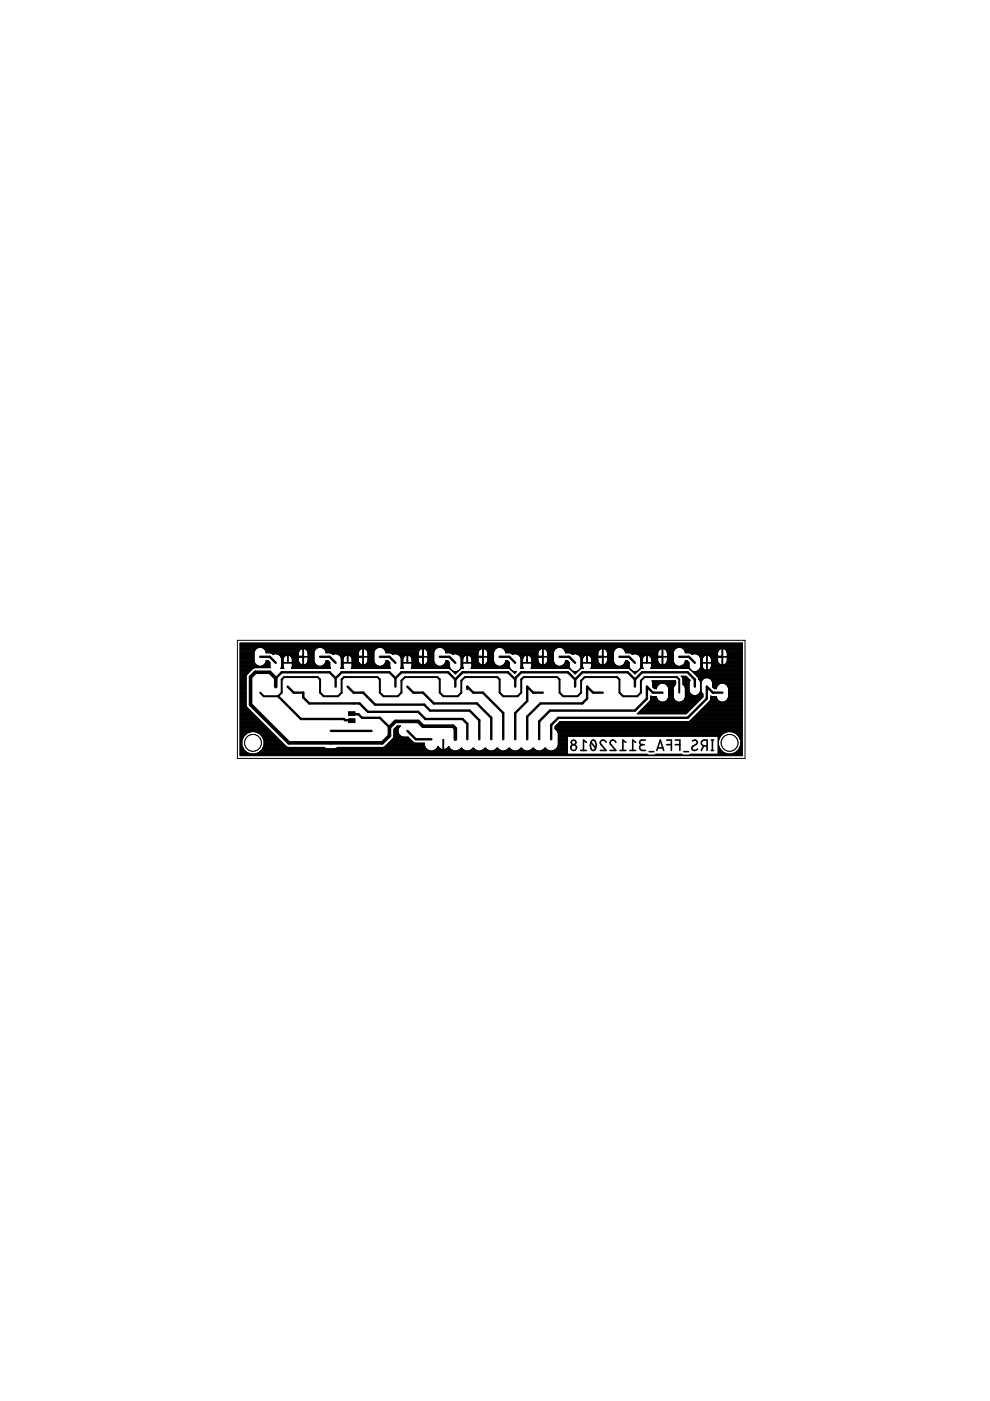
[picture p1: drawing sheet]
<svg xmlns="http://www.w3.org/2000/svg" width="210mm" height="297mm" viewBox="0 0 210 297" stroke-linecap="round" stroke-linejoin="round" font-family="sans-serif">
<g fill="none" stroke="#000" stroke-width=".34">
<path d="M123.1 159.1h1.2M124.3 157.4l-.6-.5v2.2M125.3 157.4l1 1.2M125.5 157.1l.1-.1a.93 .93 0 0 1 .8 1.3l-.1 .3a.53 .53 0 0 1-.5 .5 .53 .53 0 0 1-.5-.5l-.1-.9zM128.5 157.4a.6 .6 0 0 0-.9-.5 .6 .6 0 0 0-.1 1l1 1.2h-1.2M130.6 157.4a.6 .6 0 0 0-.9-.5 .6 .6 0 0 0-.2 1l1.1 1.2h-1.3M131.4 159.1h1.3M132.7 157.4l-.6-.5v2.2M133.5 159.1h1.3M134.8 157.4l-.6-.5v2.2M136.2 157.9a.61 .61 0 0 0-.6 .6 .61 .61 0 0 0 .6 .6h.6M136.8 156.9h-.7a.49 .49 0 0 0-.5 .5 .49 .49 0 0 0 .5 .5h.5"/>
<path d="M137.6 159.4h1M139.3 159.1l.7-2.2 .7 2.2M139.4 158.6h1.1M141.4 156.9h.9v2.2M141.4 157.9h.9M143.2 156.9h.9v2.2M143.2 157.9h.9M145 159.4h1M146.8 157.1a.55 .55 0 0 1 .8-.1 .55 .55 0 0 1 0 .8l-.7 .4a.56 .56 0 0 0 0 .8 .56 .56 0 0 0 .8 0l.2-.2M149.2 158.1l-.5 1M149.9 158.1h-.6a.61 .61 0 0 1-.6-.6 .61 .61 0 0 1 .6-.6h.6v2.2M150.8 159.1h.5"/>
<path d="M150.8 156.9h.5M151 156.9v2.2"/>
<circle cx="121.6" cy="157.4" r=".49"/>
<circle cx="121.6" cy="158.5" r=".61"/>
</g>
<g fill="none" stroke="#000" stroke-width=".51">
<path d="M55.2 139.3h2l1.3 1.2M62.3 139.3h2M67.9 139.3h2l1.3 1.2M75 139.3h2M80.5 139.3h2.1l1.2 1.2M87.7 139.3h2M93.2 139.3h2.1l1.2 1.2M100.4 139.3h2M105.9 139.3h2.1l1.2 1.2M113.1 139.3h2M118.6 139.3h2.1l1.2 1.2M125.8 139.3h2"/>
<path d="M131.3 139.3h2l1.3 1.2M138.4 139.3h2.1M144 139.3h2l1.3 1.2M151.1 139.3h2.1M58.5 143.8l1.2-1.3h10.2l1.3 1.3M59 147.6l4.8 4.8h9.1l.3 .3h1.3M61 145.6l1.3 1.3h2v1l1.3 1.2h10.6l1.8 1.8h10.7l1.5 1.5h7.9l1 1.1v3.2M70.1 155h8.7M71.2 143.8v1.8M71.2 143.8l1.2-1.3h10.2l1.2 1.3M73.7 145.6l1.3 1.3h2l2.5 2.5h10.4l1.3 1.3h8.4l2 2v4M74.7 151.4h1.3l.8 .8h3.7l2.1 2"/>
<path d="M74.7 151.4h.1M83.8 143.8l1.3-1.3h9.9l1.5 1.6M83.8 143.8v1.8M86.4 145.6l1.3 1.3h2l2.3 2.2h9.1l3.1 3.1v4.5M86.4 155l1.8 1.7h3.3M96.5 144.1l1.6-1.6h9.6l1.5 1.6M96.5 144.1v1.5M99.1 146.1v-.5l1.3 1.3h2l4.3 4.3v5.5M115.1 146.9h-2l-1.3-1.3v3l-2.6 2.6v5.5M121.9 144.1l-1.5-1.6h-9.9l-1.3 1.3v1.8M121.9 144.1l1.6-1.6h9.6l1.5 1.6M121.9 144.1v1.5"/>
<path d="M127.8 146.9h-2l-1.3-1.3v2.5l-1 1h-8.9l-2.8 2.8v4.8M134.6 144.1l1.5-1.6h9.7l1.5 1.6v1.5M134.6 144.1v1.5M140.5 146.9h-2.1l-1.2-1.3v2.5l-2.6 2.6h-18l-2.3 2.3v3.7M153.2 146.9h-2.1l-1.2-1.3v2.5l-4.1 4.1h-27.4l-1.5 1.5v3"/>
</g>
<path d="M58.5 145.6v-1.8l-1.3-1.3h-3.1l-1 1.1v5.8l8.2 8.1h19.7l1.6-1.5v-1.8l1.2-1.2h4.9l1 1h6.3l.5 .5v2.2" fill="none" stroke="#000" stroke-width=".76"/>
<g fill="none" stroke="#000" stroke-width=".21">
<path d="M50.3 135.8h107.7v25h-107.7zM50.9 136.3h106.5v23.9h-106.5zM50.9 137.5h3.5M50.9 139.2h3M50.9 139.3h3M50.9 138.6h3M50.9 138.5h3M50.9 137.3h3.9M50.9 140h3M50.9 139.9h3M50.9 139.8h3M50.9 139.7h3"/>
<path d="M50.9 139.6h3M50.9 139.5h3M50.9 139.4h3M50.9 139.1h3M50.9 139h3M50.9 138.9h3M50.9 138.8h3M50.9 138.7h3M50.9 138.4h3M50.9 138.3h3M50.9 138.2h3M50.9 138.1h3.1"/>
<path d="M50.9 138h3.1M50.9 137.9h3.1M50.9 137.8h3.2M50.9 137.7h3.3M50.9 137.6h3.4M50.9 137.4h3.6M50.9 137.2h106.5M50.9 137.1h106.5M50.9 137h106.5M50.9 136.9h106.5M50.9 136.8h106.5M50.9 136.7h106.5"/>
<path d="M50.9 136.5h106.5M54.1 137.8a1.3 1.3 0 0 1 2.1 0M54.1 137.8l-.2 .5v1.9l.2 .5M55.6 137.3h11.9M55.8 137.4h11.4M55.9 137.5h11.2M56 137.6h7.9M56.1 137.7h7.6M56.2 137.8h7.4M56.2 137.8l.2 .6 1.3 .2M56.3 137.9h7.2M56.3 138h7.1"/>
<path d="M56.3 138.1h7.1M56.4 138.2h6.9M56.4 138.4h6.9M56.4 138.3h6.9M57.4 138.5h5.9M57.7 138.6l.2 .2 .3-.2M57.7 138.6h5.6M57.8 138.6h5.5M57.8 138.7h.2M58.7 138.6l.5 .2M58.9 138.7h4.4M59.2 138.8l.3 .4"/>
<path d="M59.2 138.8h4.1M59.3 138.9h1.4M59.4 139h1.1M59.5 139.1h.9M59.5 139.2l.2 .4M59.5 139.2h.8M59.6 139.3h.6M59.6 139.4h.5M59.6 139.5h.5M59.7 139.6h.4M59.7 139.6v1.8M59.7 140h.3"/>
<path d="M59.7 139.9h.3M59.7 139.8h.3M59.7 139.7h.3M60 139.8v.7M60.1 139.4l-.1 .4M60.7 138.9h.2v1.6h-1.2M60.7 138.9l-.6 .5M60.9 139.2h.2M60.9 139.3h.2M60.9 140h.2M60.9 139.9h.2M60.9 139.8h.2"/>
<path d="M60.9 139.7h.2M60.9 139.6h.2M60.9 139.5h.2M60.9 139.4h.2M60.9 139.1h.2M60.9 139h.2M60.9 138.9h.2M61.1 138.9v1.7l2.4-.1M61.1 138.9h.1M61.1 138.9h.2M61.3 138.9l.5 .5M61.3 138.9h2"/>
<path d="M61.5 139h1.8M61.6 139.1h1.7M61.7 139.2h4.9M61.8 139.3h4.8M61.8 139.4l.2 .4M61.9 139.4h1.4M61.9 139.5h1.4M61.9 139.6h1.4M62 139.7h1.3M62 139.8v.7M62 140h1.3M62 139.9h1.3"/>
<path d="M62 139.8h1.3M63.3 138.4v.8M63.3 139.3v1M63.3 138.2v.2M63.5 137.9l-.2 .3M64.2 137.5l-.7 .4M64.2 137.5v3.5l-.6-.2-.2-.4M64.2 138.6h.2M64.2 138.5h.2M64.2 140h.2M64.2 139.9h.2M64.2 139.8h.2"/>
<path d="M64.2 139.7h.2M64.2 139.6h.2M64.2 139.5h.2M64.2 139.4h.2M64.2 139.1h.2M64.2 139h.2M64.2 138.9h.2M64.2 138.8h.2M64.2 138.7h.2M64.2 138.4h.2M64.2 138.3h.2M64.2 138.2h.2"/>
<path d="M64.2 138.1h.2M64.2 138h.2M64.2 137.9h.2M64.2 137.8h.2M64.2 137.7h.2M64.2 137.6h.2M64.4 137.5v3.5l.6-.2 .2-.4M64.4 137.5l.7 .4M64.7 137.6h2.3M64.9 137.7h2M65 137.8h1.8M65.1 137.9l.2 .3"/>
<path d="M65.1 137.9h1.6M65.2 138h1.5M65.2 138.1h1.5M65.3 138.2h1.3M65.3 138.2v.2M65.3 138.3h1.3M65.3 138.6h1.3M65.3 138.5h1.3M65.3 139.3v1M65.3 138.4v.8M65.3 140h1.3M65.3 139.9h1.3"/>
<path d="M65.3 139.8h1.3M65.3 139.7h1.3M65.3 139.6h1.3M65.3 139.5h1.3M65.3 139.4h1.3M65.3 139.1h1.3M65.3 139h1.3M65.3 138.9h1.3M65.3 138.8h1.3M65.3 138.7h1.3M65.3 138.4h1.3M68.3 137.3h11.9"/>
<path d="M68.5 137.4h11.4M68.6 137.5h11.2M68.7 137.6h7.9M68.8 137.7h7.6M68.9 137.8h7.4M69 137.9h7.2M69 138h7.1M69 138.1h7.1M69.1 138.2h6.9M69.1 138.4h6.9M69.1 138.3h6.9M70.1 138.5h5.9"/>
<path d="M70.4 138.6l-1.3-.2a1.29 1.29 0 0 0-1.2-1.2 1.29 1.29 0 0 0-1.3 1.1v1.9l.2 .5M70.4 138.6l.2 .2M70.4 138.6h5.6M70.5 138.7h.2M70.9 138.6l-.3 .2M71.4 138.6l.8 .6 .2 .4M71.6 138.7h4.4M71.9 138.8h4.1M72 138.9h1.4M72.1 139h1.1M72.2 139.1h.9M72.2 139.2h.8"/>
<path d="M72.3 139.3h.6M72.3 139.4h.5M72.3 139.5h.5M72.4 139.6v1.8M72.4 140h.3M72.4 139.9h.3M72.4 139.8h.3M72.4 139.7h.3M72.4 139.6h.3M72.7 139.8v.7M72.8 139.4l-.1 .4M73.4 138.9h.2v1.6h-1.2"/>
<path d="M73.4 138.9l-.6 .5M73.6 139.2h.2M73.6 139.3h.2M73.6 140h.2M73.6 139.9h.2M73.6 139.8h.2M73.6 139.7h.2M73.6 139.6h.2M73.6 139.5h.2M73.6 139.4h.2M73.6 139.1h.2M73.6 139h.2"/>
<path d="M73.6 138.9h.2M73.8 138.9v1.7l2.4-.1M73.8 138.9h.1M73.8 138.9h.2M74 138.9l.5 .5M74 138.9h2M74.2 139h1.8M74.3 139.1h1.7M74.4 139.2h4.9M74.5 139.3h4.8M74.5 139.4l.2 .4M74.5 139.4h1.5"/>
<path d="M74.6 139.5h1.4M74.6 139.6h1.4M74.7 139.8v.7M74.7 140h1.3M74.7 139.9h1.3M74.7 139.8h1.3M74.7 139.7h1.3M76 138.4v.8M76 139.3v1M76 138.2v.2M76.2 137.9l-.2 .3M76.5 137.6l-.3 .3"/>
<path d="M76.9 137.5l-.4 .1M76.9 137.5v3.5l-.6-.2-.3-.5M76.9 138.6h.2M76.9 138.5h.2M76.9 140h.2M76.9 139.9h.2M76.9 139.8h.2M76.9 139.7h.2M76.9 139.6h.2M76.9 139.5h.2M76.9 139.4h.2M76.9 139.1h.2"/>
<path d="M76.9 139h.2M76.9 138.9h.2M76.9 138.8h.2M76.9 138.7h.2M76.9 138.4h.2M76.9 138.3h.2M76.9 138.2h.2M76.9 138.1h.2M76.9 138h.2M76.9 137.9h.2M76.9 137.8h.2M76.9 137.7h.2"/>
<path d="M76.9 137.6h.2M77.4 137.6h2.3M77.6 137.7h2M77.7 137.8h1.8M77.8 137.9l-.7-.4v3.5M77.8 137.9l.2 .5M77.8 137.9h1.6M77.9 138h1.5M77.9 138.1h1.5M78 138.2h1.3M78 138.4h1.3M78 138.3h1.3"/>
<path d="M78 139.3v1M78 138.4v.8M78 138.6h1.3M78 138.5h1.3M78 140h1.3M78 139.9h1.3M78 139.8h1.3M78 139.7h1.3M78 139.6h1.3M78 139.5h1.3M78 139.4h1.3M78 139.1h1.3"/>
<path d="M78 139h1.3M78 138.9h1.3M78 138.8h1.3M78 138.7h1.3M79.5 137.8a1.32 1.32 0 0 1 2.1 0M79.5 137.8l-.2 .5v1.9l.2 .5M80.9 137.3h11.9M81.2 137.4h11.4M81.3 137.5h11.2M81.4 137.6h7.9M81.5 137.7h7.6M81.6 137.8h7.4"/>
<path d="M81.6 137.8l.2 .6 1.2 .2M81.7 137.9h7.2M81.7 138h7.1M81.7 138.1h7.1M81.8 138.2h6.9M81.8 138.4h6.9M81.8 138.3h6.9M82.8 138.5h5.9M83 138.6l.3 .2M83.1 138.6h5.6M83.2 138.7h.2M83.6 138.6l-.3 .2"/>
<path d="M84.1 138.6l.4 .2M84.3 138.7h4.4M84.5 138.8l.6 .8M84.6 138.8h4.1M84.6 138.9h1.5M84.8 139h1.1M84.8 139.1h.9M84.9 139.2h.8M84.9 139.3h.7M85 139.4h.5M85 139.5h.5M85.1 139.6v1.8"/>
<path d="M85.1 140h.3M85.1 139.9h.3M85.1 139.8h.3M85.1 139.7h.3M85.1 139.6h.3M85.4 139.8v.7M85.5 139.4l-.1 .4M86.1 138.9l-.6 .5M86.3 138.9h.1M86.3 138.9h-.2M86.3 139.2h.1M86.3 139.3h.1"/>
<path d="M86.3 138.9v1.6h-1.2M86.3 140h.1M86.3 139.9h.1M86.3 139.8h.1M86.3 139.7h.1M86.3 139.6h.1M86.3 139.5h.1M86.3 139.4h.1M86.3 139.1h.1M86.3 139h.1M86.7 138.9h-.3v1.7l2.5-.1M86.7 138.9l.5 .5"/>
<path d="M86.7 138.9h2M86.9 139h1.8M87 139.1h1.7M87.1 139.2h4.9M87.2 139.3h4.8M87.2 139.4l.2 .4M87.2 139.4h1.5M87.3 139.5h1.4M87.3 139.6h1.4M87.4 139.8v.7M87.4 140h1.3M87.4 139.9h1.3"/>
<path d="M87.4 139.8h1.3M87.4 139.7h1.3M88.7 138.4v.8M88.7 139.3v1M88.9 137.9l-.2 .5M89.6 137.5l-.7 .4M89.6 137.5v3.5l-.2-.1M89.6 138.6h.1M89.6 138.5h.1M89.6 140h.1M89.6 139.9h.1M89.6 139.8h.1"/>
<path d="M89.6 139.7h.1M89.6 139.6h.1M89.6 139.5h.1M89.6 139.4h.1M89.6 139.1h.1M89.6 139h.1M89.6 138.9h.1M89.6 138.8h.1M89.6 138.7h.1M89.6 138.4h.1M89.6 138.3h.1M89.6 138.2h.1"/>
<path d="M89.6 138.1h.1M89.6 138h.1M89.6 137.9h.1M89.6 137.8h.1M89.6 137.7h.1M89.6 137.6h.1M89.7 137.5v3.5l.3-.1M89.8 137.5l.7 .4M90.1 137.6h2.3M90.3 137.7h2M90.4 137.8h1.8M90.5 137.9l.2 .3"/>
<path d="M90.5 137.9h1.6M90.6 138h1.5M90.6 138.1h1.5M90.7 138.2h1.3M90.7 138.2v.2M90.7 138.3h1.3M90.7 138.4h1.3M90.7 138.6h1.3M90.7 138.5h1.3M90.7 139.3v1M90.7 138.4v.8M90.7 140h1.3"/>
<path d="M90.7 139.9h1.3M90.7 139.8h1.3M90.7 139.7h1.3M90.7 139.6h1.3M90.7 139.5h1.3M90.7 139.4h1.3M90.7 139.1h1.3M90.7 139h1.3M90.7 138.9h1.3M90.7 138.8h1.3M90.7 138.7h1.3M92.2 137.8a1.3 1.3 0 0 1 1.4-.5 1.3 1.3 0 0 1 .9 1.1l1.2 .2"/>
<path d="M92.2 137.8l-.2 .5v1.9l.5 .8M93.6 137.3h11.9M93.9 137.4h11.4M94 137.5h11.2M94.1 137.6h7.9M94.2 137.7h7.6M94.3 137.8h7.4M94.4 137.9h7.2M94.4 138h7.1M94.4 138.1h7.1M94.5 138.2h6.9M94.5 138.4h6.9"/>
<path d="M94.5 138.3h6.9M95.5 138.5h5.8M95.7 138.6l.3 .2 .3-.2M95.7 138.6h5.6M95.8 138.6h5.5M95.9 138.7h.2M96.8 138.6l.4 .2M97 138.7h4.3M97.2 138.8l.4 .4M97.3 138.8h4M97.3 138.9h1.5M97.5 139h1.1"/>
<path d="M97.5 139.1h.9M97.6 139.2l.2 .4M97.6 139.2h.8M97.6 139.3h.7M97.7 139.4h.5M97.7 139.5h.5M97.8 139.6v1.8M97.8 140h.3M97.8 139.9h.3M97.8 139.8h.3M97.8 139.7h.3M97.8 139.6h.3"/>
<path d="M98.1 139.8v.7M98.2 139.4l-.1 .4M98.8 138.9l-.6 .5M99 138.9h.1M99 138.9h-.2M99 139.2h.1M99 139.3h.1M99 138.9v1.6h-1.2M99 140h.1M99 139.9h.1M99 139.8h.1M99 139.7h.1"/>
<path d="M99 139.6h.1M99 139.5h.1M99 139.4h.1M99 139.1h.1M99 139h.1M99.4 138.9h1.9M99.6 139h1.7M99.7 139.1h1.6M99.8 139.2h4.8M99.9 139.3h4.7M99.9 139.4l-.4-.4-.4-.1v1.7l2.4-.1M99.9 139.4l.2 .4"/>
<path d="M99.9 139.4h1.4M100 139.5h1.3M100 139.6h1.3M100 139.7h1.3M100.1 139.8v.7M100.1 140h1.2M100.1 139.9h1.2M100.1 139.8h1.2M101.3 138.4v.8M101.3 139.3l.1 1M101.4 138.2l-.1 .2M101.6 137.9l.7-.4v3.5"/>
<path d="M101.6 137.9l-.2 .3M102.3 138.6h.1M102.3 138.5h.1M102.3 140h.1M102.3 139.9h.1M102.3 139.8h.1M102.3 139.7h.1M102.3 139.6h.1M102.3 139.5h.1M102.3 139.4h.1M102.3 139.1h.1M102.3 139h.1"/>
<path d="M102.3 138.9h.1M102.3 138.8h.1M102.3 138.7h.1M102.3 138.4h.1M102.3 138.3h.1M102.3 138.2h.1M102.3 138.1h.1M102.3 138h.1M102.3 137.9h.1M102.3 137.8h.1M102.3 137.7h.1M102.3 137.6h.1"/>
<path d="M102.4 137.5v3.5l.6-.2 .3-.4M102.5 137.5l.7 .4M102.8 137.6h2.3M103 137.7h2M103.1 137.8h1.8M103.2 137.9l.2 .3M103.2 137.9h1.6M103.3 138h1.5M103.3 138.1h1.4M103.3 138.2h1.4M103.4 138.2v.2M103.4 138.3h1.3"/>
<path d="M103.4 138.4h1.2M103.4 139.3v1M103.4 138.4v.8M103.4 138.6h1.2M103.4 138.5h1.2M103.4 140h1.2M103.4 139.9h1.2M103.4 139.8h1.2M103.4 139.7h1.2M103.4 139.6h1.2M103.4 139.5h1.2M103.4 139.4h1.2"/>
<path d="M103.4 139.1h1.2M103.4 139h1.2M103.4 138.9h1.2M103.4 138.8h1.2M103.4 138.7h1.2M106.3 137.3h11.9M106.6 137.4h11.4M106.7 137.5h11.2M106.8 137.6h7.9M106.9 137.7h7.6M107 137.8h7.4M107 137.8l.2 .6 1.2 .2"/>
<path d="M107 137.8a1.31 1.31 0 0 0-1.3-.5 1.31 1.31 0 0 0-1.1 1v1.9l.3 .5M107.1 137.9h7.2M107.1 138h7.1M107.1 138.1h7.1M107.2 138.2h6.9M107.2 138.3h6.9M107.2 138.4h6.9M108.2 138.5h5.8M108.4 138.6l.3 .2 .3-.2M108.4 138.6h5.6M108.5 138.6h5.5M108.6 138.7h.2"/>
<path d="M109.5 138.6l.4 .2M109.7 138.7h4.3M109.9 138.8l.6 .8M109.9 138.8h4.1M110 138.9h1.5M110.1 139h1.2M110.2 139.1h.9M110.3 139.2h.7M110.3 139.3h.7M110.4 139.4h.5M110.4 139.5h.5M110.4 139.6h.4"/>
<path d="M110.5 139.6v1.8M110.5 140h.3M110.5 139.9h.3M110.5 139.8h.3M110.5 139.7h.3M110.8 139.8v.7M110.9 139.4l-.1 .4M111.5 138.9h.2v1.6h-1.2M111.5 138.9l-.6 .5M111.7 139.2h.1M111.7 139.3h.1M111.7 140h.1"/>
<path d="M111.7 139.9h.1M111.7 139.8h.1M111.7 139.7h.1M111.7 139.6h.1M111.7 139.5h.1M111.7 139.4h.1M111.7 139.1h.1M111.7 139h.1M111.7 138.9h.1M111.8 138.9v1.7l2.4-.1M111.8 138.9h.1M111.9 138.9h.2"/>
<path d="M112.1 138.9l.5 .5M112.1 138.9h1.9M112.3 139h1.7M112.4 139.1h1.6M112.5 139.2h4.8M112.6 139.3h4.7M112.6 139.4l.2 .4M112.6 139.4h1.4M112.7 139.5h1.3M112.7 139.6h1.3M112.7 139.7h1.3M112.8 139.8v.7"/>
<path d="M112.8 140h1.2M112.8 139.9h1.2M112.8 139.8h1.2M114 138.4v.8M114 139.3l.1 1M114.1 138.2l-.1 .2M114.3 137.9l-.2 .3M115 137.5l-.7 .4M115 137.5v3.5l-.6-.2-.2-.4M115 138.6h.1M115 138.5h.1M115 140h.1"/>
<path d="M115 139.9h.1M115 139.8h.1M115 139.7h.1M115 139.6h.1M115 139.5h.1M115 139.4h.1M115 139.1h.1M115 139h.1M115 138.9h.1M115 138.8h.1M115 138.7h.1M115 138.4h.1"/>
<path d="M115 138.3h.1M115 138.2h.1M115 138.1h.1M115 138h.1M115 137.9h.1M115 137.8h.1M115 137.7h.1M115 137.6h.1M115.1 137.5v3.5l.6-.2 .3-.4M115.2 137.5l.7 .4M115.5 137.6h2.3M115.7 137.7h2"/>
<path d="M115.8 137.8h1.8M115.9 137.9l.2 .3M115.9 137.9h1.6M116 138h1.5M116 138.1h1.4M116 138.2h1.4M116.1 138.2v.2M116.1 138.3h1.2M116.1 138.6h1.2M116.1 138.5h1.2M116.1 139.3v1M116.1 138.4v.8"/>
<path d="M116.1 140h1.2M116.1 139.9h1.2M116.1 139.8h1.2M116.1 139.7h1.2M116.1 139.6h1.2M116.1 139.5h1.2M116.1 139.4h1.2M116.1 139.1h1.2M116.1 139h1.2M116.1 138.9h1.2M116.1 138.8h1.2M116.1 138.7h1.2"/>
<path d="M116.1 138.4h1.2M119 137.3h11.9M119.3 137.4h11.4M119.4 137.5h11.2M119.5 137.6h7.8M119.6 137.7h7.6M119.7 137.8h7.4M119.8 137.9h7.2M119.8 138h7.1M119.8 138.1h7.1M119.9 138.2h6.9M119.9 138.4h6.9"/>
<path d="M119.9 138.3h6.9M120.9 138.5h5.8M121.1 138.6l-1.2-.2a1.29 1.29 0 0 0-1.2-1.2 1.29 1.29 0 0 0-1.4 1.1v1.9l.2 .5M121.1 138.6l.3 .2 .3-.2M121.1 138.6h5.6M121.2 138.6h5.5M121.3 138.7h.1M122.2 138.6l.8 .6M122.4 138.7h4.3M122.6 138.8h4.1M122.7 138.9h1.5M122.8 139h1.2"/>
<path d="M122.9 139.1h.9M123 139.2l.2 .4v1.8M123 139.2h.7M123 139.3h.7M123.1 139.4h.5M123.1 139.5h.5M123.1 139.6h.4M123.2 140h.3M123.2 139.9h.3M123.2 139.8h.3M123.2 139.7h.3M123.5 139.8v.7"/>
<path d="M123.6 139.4l-.1 .4M124.2 138.9h.2v1.6h-1.2M124.2 138.9l-.6 .5M124.4 139.2h.1M124.4 139.3h.1M124.4 140h.1M124.4 139.9h.1M124.4 139.8h.1M124.4 139.7h.1M124.4 139.6h.1M124.4 139.5h.1M124.4 139.4h.1"/>
<path d="M124.4 139.1h.1M124.4 139h.1M124.4 138.9h.1M124.5 138.9v1.7l2.4-.1M124.5 138.9h.1M124.6 138.9h.2M124.8 138.9l.5 .5M124.8 138.9h1.9M125 139h1.7M125.1 139.1h1.6M125.2 139.2h4.8M125.3 139.3h4.7"/>
<path d="M125.3 139.4l.2 .4M125.3 139.4h1.4M125.4 139.5h1.3M125.4 139.6h1.3M125.4 139.7h1.3M125.5 139.8v.7M125.5 140h1.2M125.5 139.9h1.2M125.5 139.8h1.2M126.7 138.4v.8M126.7 139.3l.1 1M126.8 138.2l-.1 .2"/>
<path d="M127 137.9l-.2 .3M127.3 137.6l-.3 .3M127.7 137.5l-.4 .1M127.7 137.5v3.5l-.6-.2-.2-.4M127.7 138.6h.1M127.7 138.5h.1M127.7 140h.1M127.7 139.9h.1M127.7 139.8h.1M127.7 139.7h.1M127.7 139.6h.1M127.7 139.5h.1"/>
<path d="M127.7 139.4h.1M127.7 139.1h.1M127.7 139h.1M127.7 138.9h.1M127.7 138.8h.1M127.7 138.7h.1M127.7 138.4h.1M127.7 138.3h.1M127.7 138.2h.1M127.7 138.1h.1M127.7 138h.1M127.7 137.9h.1"/>
<path d="M127.7 137.8h.1M127.7 137.7h.1M127.7 137.6h.1M128.2 137.6h2.3M128.4 137.7h2M128.5 137.8h1.8M128.6 137.9l-.8-.4v3.5M128.6 137.9l.2 .5M128.6 137.9h1.6M128.6 138h1.6M128.7 138.1h1.4M128.7 138.2h1.4"/>
<path d="M128.8 138.4h1.2M128.8 138.3h1.2M128.8 139.3v1M128.8 138.4v.8M128.8 138.6h1.2M128.8 138.5h1.2M128.8 140h1.2M128.8 139.9h1.2M128.8 139.8h1.2M128.8 139.7h1.2M128.8 139.6h1.2M128.8 139.5h1.2"/>
<path d="M128.8 139.4h1.2M128.8 139.1h1.2M128.8 139h1.2M128.8 138.9h1.2M128.8 138.8h1.2M128.8 138.7h1.2M130.2 137.8a1.32 1.32 0 0 1 2.2 0M130.2 137.8l-.2 .5v1.9l.2 .5M131.7 137.3h11.9M132 137.4h11.4M132.1 137.5h11.1M132.2 137.6h7.8"/>
<path d="M132.3 137.7h7.6M132.4 137.8h7.4M132.4 137.8l.2 .6 1.2 .2M132.4 137.9h7.3M132.5 138h7.1M132.5 138.1h7.1M132.6 138.2h6.9M132.6 138.4h6.8M132.6 138.3h6.9M133.6 138.5h5.8M133.8 138.6l.2 .2M133.8 138.6h5.6"/>
<path d="M133.9 138.6h5.5M134 138.7h.1M134.4 138.6l-.4 .2M134.9 138.6l.4 .2M135.1 138.7h4.3M135.3 138.8l.4 .4M135.3 138.8h4.1M135.4 138.9h1.5M135.5 139h1.2M135.6 139.1h.9M135.7 139.2h.7M135.7 139.2l.1 .4"/>
<path d="M135.7 139.3h.7M135.8 139.4h.5M135.8 139.5h.5M135.8 139.6v1.8M135.8 140h.4M135.8 139.9h.4M135.8 139.8h.4M135.8 139.7h.4M135.8 139.6h.4M136.2 139.8v.7M136.3 139.4l-.1 .4M136.9 138.9l-.6 .5"/>
<path d="M137.1 138.9h.1M137.1 138.9h-.2M137.1 139.2h.1M137.1 139.3h.1M137.1 138.9v1.6h-1.3M137.1 140h.1M137.1 139.9h.1M137.1 139.8h.1M137.1 139.7h.1M137.1 139.6h.1M137.1 139.5h.1M137.1 139.4h.1"/>
<path d="M137.1 139.1h.1M137.1 139h.1M137.5 138.9h-.3v1.7l2.4-.1M137.5 138.9l.5 .5M137.5 138.9h1.9M137.7 139h1.7M137.8 139.1h1.6M137.9 139.2h4.8M138 139.3h4.7M138 139.4l.1 .4M138 139.4h1.4M138.1 139.5h1.3"/>
<path d="M138.1 139.6h1.3M138.1 139.8v.7M138.1 140h1.3M138.1 139.9h1.3M138.1 139.8h1.3M138.1 139.7h1.3M139.4 138.4v.8M139.4 139.3l.1 1M139.7 137.9l-.3 .5M140.4 137.5l-.7 .4M140.4 137.5v3.5l-.2-.1M140.4 138.6h.1"/>
<path d="M140.4 138.5h.1M140.4 140h.1M140.4 139.9h.1M140.4 139.8h.1M140.4 139.7h.1M140.4 139.6h.1M140.4 139.5h.1M140.4 139.4h.1M140.4 139.1h.1M140.4 139h.1M140.4 138.9h.1M140.4 138.8h.1"/>
<path d="M140.4 138.7h.1M140.4 138.4h.1M140.4 138.3h.1M140.4 138.2h.1M140.4 138.1h.1M140.4 138h.1M140.4 137.9h.1M140.4 137.8h.1M140.4 137.7h.1M140.4 137.6h.1M140.5 137.5v3.5l.3-.1M140.6 137.5l.7 .4"/>
<path d="M140.9 137.6h2.3M141.1 137.7h1.9M141.2 137.8h1.8M141.3 137.9l.2 .3M141.3 137.9h1.6M141.3 138h1.6M141.4 138.1h1.4M141.4 138.2h1.4M141.5 138.2v.2M141.5 138.3h1.2M141.5 138.4h1.2M141.5 138.6h1.2"/>
<path d="M141.5 138.5h1.2M141.5 139.3v1M141.5 138.4v.8M141.5 140h1.2M141.5 139.9h1.2M141.5 139.8h1.2M141.5 139.7h1.2M141.5 139.6h1.2M141.5 139.5h1.2M141.5 139.4h1.2M141.5 139.1h1.2M141.5 139h1.2"/>
<path d="M141.5 138.9h1.2M141.5 138.8h1.2M141.5 138.7h1.2M142.9 137.8a1.3 1.3 0 0 1 1.4-.5 1.3 1.3 0 0 1 1 1.1h.9l.5 .4 .4-.2M142.9 137.8l-.2 .5v1.9l.6 .8M144.4 137.3h13M144.7 137.4h12.7M144.8 137.5h12.6M144.9 137.6h7.8M145 137.7h7.6M145.1 137.8h7.4M145.1 137.9h7.3"/>
<path d="M145.2 138h7.1M145.2 138.1h7.1M145.3 138.2h6.9M145.3 138.4h6.8M145.3 138.3h6.9M146.3 138.5h5.8M146.5 138.6h5.6M146.6 138.6h5.5M146.7 138.7h.1M147.6 138.6l.8 .6M147.8 138.7h4.3M148 138.8h4.1"/>
<path d="M148.1 138.9h1.5M148.2 139h1.2M148.3 139.1h.9M148.4 139.2l.1 .4M148.4 139.2h.7M148.4 139.3h.7M148.5 139.4h.5M148.5 139.5h.5M148.5 139.6v1.8M148.5 140h.4M148.5 139.9h.4M148.5 139.8h.4"/>
<path d="M148.5 139.7h.4M148.5 139.6h.4M148.9 139.8v.7M149 139.4l-.1 .4M149.6 138.9l-.6 .5M149.8 138.9h.1M149.8 138.9h-.2M149.8 139.2h.1M149.8 139.3h.1M149.8 138.9v3.2M149.8 140h.1M149.8 139.9h.1"/>
<path d="M149.8 139.8h.1M149.8 139.7h.1M149.8 139.6h.1M149.8 139.5h.1M149.8 139.4h.1M149.8 139.1h.1M149.8 139h.1M150.2 138.9h-.3v3.2l.7-.3M150.2 138.9l.5 .5M150.2 138.9h1.9M150.4 139h1.7M150.5 139.1h1.6"/>
<path d="M150.6 139.2h6.8M150.7 139.3h6.7M150.7 139.4l.1 .4M150.7 139.4h1.4M150.8 139.5h1.3M150.8 139.6h1.3M150.8 139.7h1.3M150.8 139.8v.7M150.8 140h1.3M150.8 139.9h1.3M150.8 139.8h1.3M152.1 138.4v.8"/>
<path d="M152.1 139.3l.1 1M152.2 138.2l-.1 .2M152.4 137.9l.7-.4v3.5M152.4 137.9l-.2 .3M153.1 138.6h.1M153.1 138.5h.1M153.1 140h.1M153.1 139.9h.1M153.1 139.8h.1M153.1 139.7h.1M153.1 139.6h.1M153.1 139.5h.1"/>
<path d="M153.1 139.4h.1M153.1 139.1h.1M153.1 139h.1M153.1 138.9h.1M153.1 138.8h.1M153.1 138.7h.1M153.1 138.4h.1M153.1 138.3h.1M153.1 138.2h.1M153.1 138.1h.1M153.1 138h.1M153.1 137.9h.1"/>
<path d="M153.1 137.8h.1M153.1 137.7h.1M153.1 137.6h.1M153.2 137.5v3.5l.6-.2 .3-.4M153.3 137.5l.7 .4M153.6 137.6h3.8M153.8 137.7h3.6M153.9 137.8h3.5M154 137.9l.2 .3M154 137.9h3.4M154 138h3.4M154.1 138.1h3.3"/>
<path d="M154.1 138.2h3.3M154.2 138.2v.2M154.2 138.3h3.2M154.2 138.4h3.2M154.2 139.3v1M154.2 138.4v.8M154.2 138.6h3.2M154.2 138.5h3.2M154.2 140h3.2M154.2 139.9h3.2M154.2 139.8h3.2M154.2 139.7h3.2"/>
<path d="M154.2 139.6h3.2M154.2 139.5h3.2M154.2 139.4h3.2M154.2 139.1h3.2M154.2 139h3.2M154.2 138.9h3.2M154.2 138.8h3.2M154.2 138.7h3.2M50.9 151.7h3.2M50.9 150.9h2.4M50.9 151.6h3.1M50.9 151.5h3"/>
<path d="M50.9 151.4h2.9M50.9 151.3h2.8M50.9 151.2h2.7M50.9 151.1h2.6M50.9 140.5h3.1M50.9 159.9h69.4M50.9 140.1h3M50.9 141.7h2.8M50.9 158.4h.6M50.9 157.6h.4M50.9 159.2h1.1M50.9 156.8h.5"/>
<path d="M50.9 153h4.5M50.9 147.7h1.3M50.9 148.8h1.3M50.9 143.7h1.3M50.9 144.4h1.3M50.9 143.4h1.3M50.9 160h86.3M50.9 159.8h2M50.9 159.7h1.8M50.9 159.6h1.6M50.9 159.5h1.4M50.9 159.4h1.3"/>
<path d="M50.9 159.3h1.2M50.9 159.1h1M50.9 159h.9M50.9 158.9h.8M50.9 158.8h.7M50.9 158.7h.7M50.9 158.6h.7M50.9 158.5h.6M50.9 158.3h.5M50.9 158.2h.5M50.9 158.1h.5M50.9 158.1h.4"/>
<path d="M50.9 157.9h.4M50.9 157.8h.4M50.9 157.7h.4M50.9 157.5h.4M50.9 157.4h.4M50.9 157.3h.4M50.9 157.2h.4M50.9 157.1h.4M50.9 157h.4M50.9 156.9h.5M50.9 156.7h.5M50.9 156.6h.6"/>
<path d="M50.9 156.5h.6M50.9 156.4h.6M50.9 156.3h.7M50.9 156.2h.7M50.9 156.1h.8M50.9 156h.9M50.9 156h1M50.9 155.9h1.1M50.9 155.8h1.1M50.9 155.7h1.3M50.9 155.6h1.3M50.9 155.5h1.5"/>
<path d="M50.9 155.4h1.7M50.9 155.3h2M50.9 155.2h2.2M50.9 155.1h6.6M50.9 155h6.5M50.9 154.9h6.4M50.9 154.8h6.3M50.9 154.7h6.2M50.9 154.6h6.1M50.9 154.5h6M50.9 154.4h5.9M50.9 154.3h5.8"/>
<path d="M50.9 154.2h5.7M50.9 154.2h5.6M50.9 154.1h5.6M50.9 154h5.4M50.9 153.9h5.4M50.9 153.8h5.3M50.9 153.7h5.2M50.9 153.6h5.1M50.9 153.5h5M50.9 153.4h4.9M50.9 153.3h4.8M50.9 153.2h4.7"/>
<path d="M50.9 153.1h4.6M50.9 152.9h4.4M50.9 152.8h4.3M50.9 152.7h4.2M50.9 152.6h4.1M50.9 152.5h4M50.9 152.4h3.9M50.9 152.3h3.8M50.9 152.3h3.7M50.9 152.1h3.6M50.9 152.1h3.5M50.9 152h3.5"/>
<path d="M50.9 151.9h3.4M50.9 151.8h3.3M50.9 151h2.5M50.9 150.8h2.3M50.9 150.7h2.2M50.9 150.6h2.1M50.9 150.5h2M50.9 150.4h1.9M50.9 150.3h1.8M50.9 150.2h1.7M50.9 150.2h1.6M50.9 150.1h1.6"/>
<path d="M50.9 150h1.4M50.9 149.9h1.4M50.9 149.8h1.4M50.9 149.7h1.3M50.9 149.6h1.3M50.9 149.5h1.3M50.9 149.4h1.3M50.9 149.3h1.3M50.9 149.2h1.3M50.9 149.1h1.3M50.9 149h1.3M50.9 148.9h1.3"/>
<path d="M50.9 148.7h1.3M50.9 148.6h1.3M50.9 148.5h1.3M50.9 148.4h1.3M50.9 148.3h1.3M50.9 148.2h1.3M50.9 148.1h1.3M50.9 148h1.3M50.9 147.9h1.3M50.9 147.8h1.3M50.9 147.6h1.3M50.9 147.5h1.3"/>
<path d="M50.9 147.4h1.3M50.9 147.3h1.3M50.9 147.2h1.3M50.9 147.1h1.3M50.9 147h1.3M50.9 146.9h1.3M50.9 146.8h1.3M50.9 146.7h1.3M50.9 146.6h1.3M50.9 146.5h1.3M50.9 146.3h1.3M50.9 146.2h1.3"/>
<path d="M50.9 146.1h1.3M50.9 146h1.3M50.9 145.9h1.3M50.9 145.8h1.3M50.9 145.7h1.3M50.9 145.6h1.3M50.9 145.5h1.3M50.9 145.4h1.3M50.9 145.3h1.3M50.9 145.2h1.3M50.9 145.1h1.3M50.9 145h1.3"/>
<path d="M50.9 144.9h1.3M50.9 144.8h1.3M50.9 144.7h1.3M50.9 144.6h1.3M50.9 144.5h1.3M50.9 144.3h1.3M50.9 144.2h1.3M50.9 144.1h1.3M50.9 144h1.3M50.9 143.9h1.3M50.9 143.8h1.3M50.9 143.6h1.3"/>
<path d="M50.9 143.5h1.3M50.9 143.3h1.3M50.9 143.2h1.3M50.9 143.1h1.4M50.9 143h1.4M50.9 142.9h1.5M50.9 142.8h1.6M50.9 142.7h1.7M50.9 142.6h1.8M50.9 142.5h1.9M50.9 142.5h2M50.9 142.3h2.1"/>
<path d="M50.9 142.3h2.2M50.9 142.2h2.3M50.9 142.1h2.4M50.9 142h2.5M50.9 141.9h2.6M50.9 141.8h2.7M50.9 141.6h3.1M50.9 141.5h6.4M50.9 141.4h6.3M50.9 141.3h6.3M50.9 141.2h3.9M50.9 141.1h3.7"/>
<path d="M50.9 141h3.5M50.9 140.9h3.4M50.9 140.8h3.3M50.9 140.7h3.2M50.9 140.4h3M50.9 140.3h3M50.9 140.2h3M51.3 158l.3 .8 .7 .7 .9 .4M52.2 143.4v6.2M52.2 149.6l.1 .3 8.4 8.4 .4 .2 7.7 .1M52.3 143l-.1 .4M52.6 142.7l-.3 .3"/>
<path d="M54.1 140.7l.3 .3M54.2 155.2h3.4M54.3 159.8h66M54.4 155.3h3.3M54.6 159.7h65.7M54.6 155.4h3.2M54.8 159.6h65.5M54.9 155.5h3M55 159.5l-.9 .4M55 159.5h65.3M55 155.6h3M55.1 159.4h65.2"/>
<path d="M55.1 155.7h3M55.2 159.3h65.1M55.2 155.8h3M55.3 159.2h65M55.3 155.9h3M55.4 159.1h35.5M55.4 156h3M55.5 159h35.2M55.5 141.2h1.7M55.5 156h2.9M55.6 158.9h35M55.6 156.1h2.9"/>
<path d="M55.6 156.2a2.4 2.4 0 0 0-2.9-.9 2.4 2.4 0 0 0-1.4 2.7M55.6 156.2l.4 .8v1M55.6 158.8h34.8M55.6 156.2h3M55.7 158.7h13.5M55.7 156.3h3M55.7 141.1h1.5M55.7 158.6h13.2M55.7 156.4h3.1M55.8 158.5h12.9M55.8 156.5h3.1M55.8 158.4h5.2"/>
<path d="M55.8 156.6h3.2M55.8 158.3h4.9M55.9 156.7h3.2M55.9 156.8h3.3M55.9 158.2h4.7M55.9 141h1.3M55.9 158.1h4.6M55.9 156.9h3.4M56 157h3.4M56 158l-.4 .8-.6 .7M56 157.6h4M56 157.9h4.3"/>
<path d="M56 157.8h4.2M56 157.7h4.1M56 157.5h3.9M56 157.4h3.8M56 157.3h3.7M56 157.2h3.6M56 157.1h3.5M56 140.9h1.2M56.1 140.8h1.1M56.2 140.7h1M56.2 140.7a1.26 1.26 0 0 1-1.8 .3M56.3 140.7h.9"/>
<path d="M56.3 140.5h.9M56.4 140.4h.7M56.4 140.3h.6M56.4 140.2h.5M57.2 140.5l-.3-.4h-.5l-.2 .6M57.2 140.5v.9M57.2 141.4l.1 .2h-3.3l-.4 .1-1 1M59.6 141.6h.5M59.6 141.5h.5M59.7 140.5h3.7M59.7 140.1h.3M59.7 141.4l-.1 .3 .5-.1"/>
<path d="M59.7 141.4h.3M59.7 141.3h.3M59.7 141.2h.3M59.7 141.1h.3M59.7 141h.3M59.7 140.9h.3M59.7 140.8h.3M59.7 140.7h.3M59.7 140.4h.3M59.7 140.3h.3M59.7 140.2h.3M60 140.6l.1 1"/>
<path d="M60.9 140.1h.2M60.9 140.4h.2M60.9 140.3h.2M60.9 140.2h.2M61.9 141.6h8.1M61.9 141.5h8.1M61.9 141.4h8M62 141.3h7.9M62 140.1h1.3M62 140.6l-.2 1.1h8.3l-.2-.3M62 141.2h5.5M62 141.1h5.3"/>
<path d="M62 141h5.1M62 140.9h2M62 140.8h1.8M62 140.7h1.6M62 140.7h1.5M62 140.4h1.4M62 140.3h1.3M62 140.2h1.3M63.3 140.3l.1 .1M64.2 140.5h.2M64.2 140.1h.2M64.2 140.9h.2"/>
<path d="M64.2 140.8h.2M64.2 140.7h.2M64.2 140.4h.2M64.2 140.3h.2M64.2 140.2h.2M64.6 140.9h2.4M64.8 140.8h2.1M65 140.7h1.8M65.1 140.7h1.7M65.1 140.5h1.6M65.2 140.5h1.5M65.2 140.4h1.4"/>
<path d="M65.3 140.3l-.1 .1M65.3 140.3h1.3M65.3 140.2h1.3M65.3 140.1h1.3M66.8 140.7l.3 .3M67.1 141l.5 .2h.5l.5-.2M68.2 141.2h1.7M68.4 141.1h1.5M68.6 141h1.3M68.7 140.9h1.2M68.8 158.6l.4 .1h1.8l.5-.1M68.8 140.8h1.1"/>
<path d="M68.9 140.7h1M68.9 140.7l-.3 .3M69 140.7h.9M69 140.5h.9M69.1 140.4h.7M69.1 140.3h.6M69.1 140.2h.5M69.9 140.5l-.3-.4h-.5l-.2 .6M69.9 140.5v.9M71.1 158.7h19.3M71.3 158.6h19M71.5 158.5h18.7"/>
<path d="M72.3 141.6h.5M72.3 141.5h.5M72.4 140.5h3.7M72.4 140.1h.3M72.4 141.4l-.2 .3 .6-.1M72.4 141.4h.3M72.4 141.3h.3M72.4 141.2h.3M72.4 141.1h.3M72.4 141h.3M72.4 140.9h.3M72.4 140.8h.3"/>
<path d="M72.4 140.7h.3M72.4 140.4h.3M72.4 140.3h.3M72.4 140.2h.3M72.7 140.6l.1 1M73.6 140.1h.2M73.6 140.4h.2M73.6 140.3h.2M73.6 140.2h.2M74 150.9h1.2v.8h-1.2zM74 152.4h1.2v.8h-1.2zM74 151.7h1.2"/>
<path d="M74 151.6h1.2M74 151.5h1.2M74 151.4h1.2M74 151.3h1.2M74 151.2h1.2M74 151.1h1.2M74 151h1.2M74 153.1h1.2M74 152.9h1.2M74 152.7h1.2M74 152.6h1.2M74 153h1.2"/>
<path d="M74 152.8h1.2M74 152.5h1.2M74.6 141.6h8.1M74.6 141.5h8.1M74.6 141.4h8M74.7 140.1h1.3M74.7 140.6l-.1 .9-.1 .2h8.3l-.2-.3M74.7 141.3h7.9M74.7 141.2h5.5M74.7 141.1h5.3M74.7 141h5.1M74.7 140.9h2"/>
<path d="M74.7 140.8h1.8M74.7 140.7h1.6M74.7 140.7h1.5M74.7 140.4h1.4M74.7 140.3h1.3M74.7 140.2h1.3M76.9 140.5h.2M76.9 140.1h.2M76.9 140.9h.2M76.9 140.8h.2M76.9 140.7h.2M76.9 140.4h.2"/>
<path d="M76.9 140.3h.2M76.9 140.2h.2M77.1 141h.1M77.3 140.9h2.4M77.5 140.8h2.1M77.7 140.7h1.8M77.8 140.7h1.6M77.8 140.5h1.6M77.9 140.5h1.5M77.9 140.4l-.4 .5-.4 .1M77.9 140.4h1.4M78 140.3l-.1 .1"/>
<path d="M78 140.3h1.3M78 140.2h1.3M78 140.1h1.3M80.9 141.2h1.7M81.1 141.1h1.5M81.3 141h1.3M81.3 158.4h8.8M81.4 140.9h1.2M81.5 140.8h1.1M81.6 158.3h8.5M81.6 140.7h1M81.6 158.3l-.4 .2-9.7 .1"/>
<path d="M81.7 140.7h.9M81.7 140.5h.9M81.7 158.2h8.4M81.8 158.1h8.2M81.8 140.4h.7M81.8 140.3h.6M81.8 140.2h.5M81.9 158.1l-.3 .2M81.9 158.1h8.1M82 157.9h8M82.1 157.9h7.9M82.1 157.8h7.9"/>
<path d="M82.3 157.7h7.7M82.3 157.6h7.7a1.5 1.5 0 0 0 1.2 1.6M82.4 157.5h5.4M82.5 157.4h5.1M82.6 140.5l-.4-.4h-.4a1.29 1.29 0 0 1-.9 1.1 1.29 1.29 0 0 1-1.4-.5M82.6 140.5v.9M82.6 157.3h4.9M82.7 157.2h4.7M82.8 157.1h4.6M82.9 157h4.3M83 156.9h4.2M83.1 156.8h4"/>
<path d="M83.2 156.7h3.8M83.3 156.6h3.6M83.4 156.5l-1.5 1.6M83.4 156.5h3.4M83.4 156.4h3.3M83.5 156.3h3.1M83.5 156.2h1.9M83.5 156.2l-.1 .3M83.5 154.6v1.6M83.5 156.1h1.7M83.5 156h1.4M83.5 155.9h1.3"/>
<path d="M83.5 155.8h1.2M83.5 155.7h1.1M83.5 155.6h1M83.5 155.5h1M83.5 155.4h1M83.5 155.3h.9M83.5 155.2h.9M83.5 155.1h.9M83.5 155h.9M83.5 154.9h.9M83.5 154.8h.9M83.5 154.7h.9"/>
<path d="M83.5 154.6h.9M83.6 154.5h.9M83.7 154.4h.8M83.8 154.3h.8M83.9 154.2h.7M84 154.2h.7M84.1 154.1h.7M84.2 154h.7M84.4 154.7v.5M84.4 155.2l.2 .5M84.6 154.2l.3-.3h-.7l-.7 .7M84.6 154.2l-.2 .5"/>
<path d="M84.6 155.7l.3 .4M84.9 156.1l.5 .2h1.1l1.2 1.1 .3 .2M85 141.6h.5M85 141.5h.5M85.1 140.5h3.7M85.1 140.1h.3M85.1 141.4h.3M85.1 141.3h.3M85.1 141.2h.3M85.1 141.1h.3M85.1 141h.3M85.1 140.9h.3"/>
<path d="M85.1 140.8h.3M85.1 140.7h.3M85.1 140.4h.3M85.1 140.3h.3M85.1 140.2h.3M85.4 140.6v.7l.2 .4h-.7l.2-.3M86.3 140.1h.1M86.3 140.4h.1M86.3 140.3h.1M86.3 140.2h.1M87.2 141.6l8.2 .1M87.3 141.6h8.1"/>
<path d="M87.3 141.5h8.1M87.3 141.4h8M87.4 140.1h1.3M87.4 140.6l-.2 1M87.4 141.3h7.9M87.4 141.2h5.5M87.4 141.1h5.3M87.4 141h5.1M87.4 140.9h1.9M87.4 140.8h1.8M87.4 140.7h1.6M87.4 140.7h1.5"/>
<path d="M87.4 140.4h1.4M87.4 140.3h1.3M87.4 140.2h1.3M88.7 140.3l.1 .1M88.8 140.4l.6 .5M89.6 140.5h.1M89.6 140.1h.1M89.6 140.9h.1M89.6 140.8h.1M89.6 140.7h.1M89.6 140.4h.1M89.6 140.3h.1"/>
<path d="M89.6 140.2h.1M90 140.9h2.4M90.2 140.8h2.1M90.4 140.7h1.8M90.4 140.7h1.7M90.5 140.5h1.6M90.6 140.5h1.5M90.6 140.4l-.6 .5M90.6 140.4h1.4M90.7 140.3l-.1 .1M90.7 140.3h1.3M90.7 140.2h1.3"/>
<path d="M90.7 140.1h1.3M92 159.1h4M92.2 159h3.6M92.4 158.9h1.3M92.5 158.8h1M92.5 141l.5 .2 1-.2M92.6 158.7h.7M92.7 158.6h.5M92.8 158.5l-.5 .5-.5 .2M92.8 158.5h.3M92.8 158.4h.2M92.8 158.3h.1"/>
<path d="M92.9 158.2l-.1 .3M92.9 158.2v.1M92.9 158.3l.6 .6h.4M93.6 141.2h1.7M93.8 141.1h1.5M93.9 158.9h.1M93.9 158.4h.2M93.9 157.6h.2M93.9 158.9v-2.1h.2v2.1M93.9 158.9h.2M93.9 158.8h.2M93.9 158.7h.2"/>
<path d="M93.9 158.6h.2M93.9 158.5h.2M93.9 158.3h.2M93.9 158.2h.2M93.9 158.1h.2M93.9 157.9h.2M93.9 157.8h.2M93.9 157.7h.2M93.9 157.5h.2M93.9 157.4h.2M93.9 157.3h.2M93.9 157.2h.2"/>
<path d="M93.9 157.1h.2M93.9 157h.2M93.9 156.9h.2M94 141h1.3M94.1 158.9h.1M94.1 140.9h1.2M94.2 140.8h1.1M94.3 140.7h1M94.3 158.9h1.3M94.3 140.7l-.3 .3M94.4 140.5h.9M94.5 140.4h.7"/>
<path d="M94.5 140.3h.6M94.5 140.2h.5M94.6 158.8h.9M94.7 158.7h.7M94.8 158.6l-.7 .3M94.8 158.6h.5M95 158.5h.2M95 158.4h.2M95.1 158.3l-.3 .3M95.1 158.3h.1M95.1 158.2v.1M95.1 158.2l.2 .3"/>
<path d="M95.1 158.2l.1 .1M95.2 141.7l1.3 1.2 1.1-1.1M95.3 158.5l.4 .5 .5 .2M95.3 140.5l-.4-.4h-.4l-.2 .6M95.3 140.5v.9M95.3 141.4l.2 .5M95.3 141.8h.2M95.6 142h.1M95.8 142.2h.1M95.8 142.2l.5 .2 .9-.2M95.9 142.3h.1M96 142.3h.2"/>
<path d="M96.1 142.5h.9M96.2 142.5h.7M96.3 142.6h.5M96.4 142.7h.3M96.5 142.8h.1M96.8 159.2l.6-.2 .4-.4 1 .6M96.9 142.3h.2M97.1 159.1h1.4M97.1 142.3h.1M97.3 142.2h.1M97.3 159h1M97.4 142.1h.1"/>
<path d="M97.5 158.9h.7M97.5 142h.1M97.6 158.8h.5M97.6 141.9h.1M97.6 141.8h.1M97.6 158.7h.4M97.7 141.6h.5M97.7 141.5h.5M97.7 158.6h.2M97.8 140.5h3.7M97.8 140.1h.3M97.8 141.4l-.2 .5"/>
<path d="M97.8 141.4h.3M97.8 141.3h.3M97.8 141.2h.3M97.8 141.1h.3M97.8 141h.3M97.8 140.9h.3M97.8 140.8h.3M97.8 140.7h.3M97.8 140.4h.3M97.8 140.3h.3M97.8 140.2h.3M97.9 141.7l-.3 .1"/>
<path d="M98.1 140.6l.1 1M98.2 141.6l-.5 .1M99 140.1h.1M99 140.4h.1M99 140.3h.1M99 140.2h.1M99.4 159.2l.5-.2 .5-.4 .9 .6M99.6 159.1h1.5M99.9 159h.9M99.9 141.6l8.2 .1M99.9 141.6h8.2M100 158.9h.7"/>
<path d="M100 141.5h8.1M100 141.4h8M100.1 140.1h1.3M100.1 140.6l-.2 1M100.1 141.3h7.9M100.1 141.2h5.5M100.1 141.1h5.3M100.1 141h5.1M100.1 140.9h1.9M100.1 140.8h1.8M100.1 140.7h1.6M100.1 140.7h1.5"/>
<path d="M100.1 140.4h1.3M100.1 140.3h1.3M100.1 140.2h1.3M100.1 158.8h.5M100.2 158.7h.3M100.3 158.6h.1M101.4 140.3l.1 .1M101.5 140.4l.2 .4 .6 .2M101.9 159.2l1-.6 1 .6M102.2 159.1h1.4M102.3 141h.1M102.3 140.5h.1"/>
<path d="M102.3 140.1h.1M102.3 140.9h.1M102.3 140.8h.1M102.3 140.7h.1M102.3 140.4h.1M102.3 140.3h.1M102.3 140.2h.1M102.4 159h1M102.5 158.9h.8M102.6 158.8h.5M102.7 158.7h.4M102.7 140.9h2.4"/>
<path d="M102.8 158.6h.2M102.9 140.8h2.1M103.1 140.7h1.8M103.1 140.7h1.7M103.2 140.5h1.6M103.3 140.5h1.5M103.3 140.4h1.4M103.4 140.3l-.1 .1M103.4 140.3h1.3M103.4 140.1h1.2M103.4 140.2h1.2M104.5 159.2l.9-.6 1 .6"/>
<path d="M104.7 159.1h1.5M104.9 140.7l.3 .3M104.9 159h1M105.1 158.9h.7M105.2 158.8h.5M105.3 158.7h.3M105.4 158.6h.1M106.3 141.2h1.7M106.5 141.1h1.5M106.7 141h1.3M106.8 140.9h1.2M106.9 140.8h1.1"/>
<path d="M107 140.7h1M107 159.2l1-.6 .4 .4 .5 .2M107 140.7a1.26 1.26 0 0 1-1.8 .3M107.1 140.5h.9M107.2 140.4h.7M107.2 140.3h.6M107.2 140.2h.5M107.3 159.1h1.4M107.5 159h1M107.6 158.9h.7M107.7 158.8h.5M107.8 158.7h.3"/>
<path d="M107.9 141.7l.3 .1M107.9 158.6h.1M108 140.5l-.4-.4h-.4l-.2 .6M108 140.5v.9M108 141.4l.2 .5M108 141.8h.2M108.2 141.8l.9 1M108.5 142.2l1 .2-.4 .4M108.6 142.3h.1M108.7 142.3h.2M108.8 142.5h.6M108.9 142.5h.4"/>
<path d="M109 142.6h.2M109.1 142.7h.1M109.5 159.2l1-.6 .4 .4 .6 .2M109.8 159.1h1.4M110 159h1M110.2 158.9h.7M110.3 158.8h.5M110.3 158.7h.4M110.4 141.6h.5M110.4 141.5h.5M110.4 158.6h.2M110.5 140.5h3.7"/>
<path d="M110.5 140.1h.3M110.5 141.4l-.2 .3 .6-.1M110.5 141.4h.3M110.5 141.3h.3M110.5 141.2h.3M110.5 141.1h.3M110.5 141h.3M110.5 140.9h.3M110.5 140.8h.3M110.5 140.7h.3M110.5 140.4h.3M110.5 140.3h.3"/>
<path d="M110.5 140.2h.3M110.8 140.6l.1 1M111.7 140.1h.1M111.7 140.4h.1M111.7 140.3h.1M111.7 140.2h.1M112.1 159.2l1-.6 .4 .4 .5 .2M112.3 159.1h1.5M112.5 159h1M112.6 141.6l8.2 .1M112.6 141.6h8.2M112.7 158.9h.7"/>
<path d="M112.7 141.5h8.1M112.7 141.4h8M112.7 141.3h8M112.8 140.1h1.2M112.8 140.6l-.2 1M112.8 141.2h5.5M112.8 141.1h5.3M112.8 141h5.1M112.8 140.9h1.9M112.8 140.8h1.7M112.8 140.7h1.6M112.8 140.7h1.5"/>
<path d="M112.8 140.4h1.3M112.8 140.3h1.3M112.8 140.2h1.3M112.8 158.8h.5M112.9 158.7h.3M113 158.6h.1M114.1 140.3l.1 .1M114.6 159.2l1-.6 .4 .4 .6 .2M114.9 159.1h1.4M115 140.5h.1M115 140.1h.1M115 140.9h.1"/>
<path d="M115 140.8h.1M115 140.7h.1M115 140.4h.1M115 140.3h.1M115 140.2h.1M115.1 159h1M115.2 158.9h.7M115.3 158.8h.5M115.4 158.7h.3M115.4 140.9h2.4M115.5 158.6h.2M115.6 140.8h2.1"/>
<path d="M115.8 140.7h1.8M115.8 140.7h1.7M115.9 140.5h1.6M116 140.5h1.5M116 140.4h1.4M116.1 140.3h1.3M116.1 140.3l-.1 .1M116.1 140.2h1.2M116.1 140.1h1.2M117.4 159.1h2.9M117.5 140.7l.4 .3M117.6 159h2.7"/>
<path d="M117.7 154.1v.4l.4 .5 .3 .5v2.5l-.3 .5M117.7 154.4h39.7M117.7 154.3h39.7M117.7 154.2h39.7M117.7 154.1h39.7M117.7 154.5h39.7M117.8 158.9h2.5M117.8 154h39.6M117.8 154.6h39.6M117.9 153.9h39.5M117.9 158.8l2.4 .1M117.9 141l.5 .2h.5l.5-.2"/>
<path d="M117.9 154.7h39.5M118 158.7h2.3M118 153.8h39.4M118 154.8h39.4M118 153.7h39.4M118.1 158.6h2.2M118.1 154.9h39.3M118.1 158.5l-.4 .5-.5 .2M118.2 158.5h2.1M118.2 155h39.2M118.2 153.6h39.2M118.2 158.4h2.1"/>
<path d="M118.2 155.1h39.2M118.2 158.3h2.1M118.2 155.2h35.9M118.2 153.5h39.2M118.3 155.3h35.6M118.3 158.1h2M118.3 155.4h35.4M118.3 153.4h39.1M118.4 157.6h1.9M118.4 156.8h1.9M118.4 157.9h1.9M118.4 157.8h1.9"/>
<path d="M118.4 157.7h1.9M118.4 157.5h1.9M118.4 157.4h1.9M118.4 157.3h1.9M118.4 157.2h1.9M118.4 157.1h1.9M118.4 157h1.9M118.4 156.9h1.9M118.4 156.7h1.9M118.4 156.6h1.9M118.4 156.5h1.9M118.4 156.4h1.9"/>
<path d="M118.4 156.3h1.9M118.4 156.2h1.9M118.4 156.1h2M118.4 156h34.4M118.4 156h34.5M118.4 155.9h34.6M118.4 155.8h34.7M118.4 155.7h34.8M118.4 155.6h34.9M118.4 155.5h35.1M118.4 153.3h39M118.5 153.2h38.9"/>
<path d="M118.6 153.1h38.8M118.9 141.2h1.8M119.2 141.1h1.5M119.4 141h1.3M119.5 140.9h1.2M119.6 140.8h1.1M119.7 140.7h1M119.7 140.7l-.3 .3M119.8 140.5h.9M119.8 140.4h.8M119.9 140.3h.6M119.9 140.2h.5"/>
<path d="M120.3 158.6v.1M120.3 158.2h-2M120.3 156.2l.1 3.7 16.8 .1M120.3 156.2h32M120.6 141.7l.3 .1M120.7 140.5l-.4-.4h-.4l-.2 .6M120.7 140.5v.9M120.7 141.4l.2 .5M120.7 141.8h.2M120.9 141.8l1 1.1 1.1-1.1M120.9 141.9h.1M121 142h.1"/>
<path d="M121.1 142.1h.1M121.3 142.3h.1M121.4 142.3h.2M121.5 142.5h.9M121.6 142.5h.7M121.7 142.6h.5M121.8 142.7h.3M121.9 142.8h.1M122.3 142.3h.2M122.5 142.3h.1M122.7 142.2h.1M122.8 142.1h.1"/>
<path d="M122.9 142h.1M123 141.9h.1M123 141.9a1.25 1.25 0 0 1-1.8 .3M123 141.8h.1M123.1 141.6h.5M123.1 141.5h.4M123.2 140.5h3.7M123.2 140.1h.3M123.2 141.4l-.2 .5M123.2 141.4h.3M123.2 141.3h.3M123.2 141.2h.3"/>
<path d="M123.2 141.1h.3M123.2 141h.3M123.2 140.9h.3M123.2 140.8h.3M123.2 140.7h.3M123.2 140.4h.3M123.2 140.3h.3M123.2 140.2h.3M123.3 141.7l-.3 .1M123.5 140.6l.1 1M123.6 141.6l-.6 .1M124.4 140.1h.1"/>
<path d="M124.4 140.4h.1M124.4 140.3h.1M124.4 140.2h.1M125.3 141.6h8.2M125.4 141.5h8M125.4 141.4h8M125.4 141.3h8M125.5 140.1h1.2M125.5 140.6v.7l-.2 .4h8.2M125.5 141.2h5.5M125.5 141.1h5.3M125.5 141h5.1"/>
<path d="M125.5 140.9h1.9M125.5 140.8h1.7M125.5 140.7h1.6M125.5 140.7h1.5M125.5 140.4h1.3M125.5 140.3h1.3M125.5 140.2h1.3M126.8 140.3l.1 .1M127.7 140.5h.1M127.7 140.1h.1M127.7 140.9h.1M127.7 140.8h.1"/>
<path d="M127.7 140.7h.1M127.7 140.4h.1M127.7 140.3h.1M127.7 140.2h.1M127.8 141h.1M128.1 140.9h2.4M128.3 140.8h2.1M128.4 140.7h1.9M128.5 140.7h1.7M128.6 140.5h1.6M128.7 140.5h1.5M128.7 140.4l-.3 .4-.5 .2"/>
<path d="M128.7 140.4h1.4M128.8 140.3l-.1 .1M128.8 140.3h1.3M128.8 140.2h1.2M128.8 140.1h1.2M131.6 141.2h1.8M131.9 141.1h1.5M132.1 141h1.3M132.2 140.9h1.2M132.3 140.8h1.1M132.4 140.7h1M132.5 140.5h.9"/>
<path d="M132.5 140.4h.8M132.6 140.3h.6M132.6 140.2h.5M133.3 141.7l.3 .1M133.4 140.5l-.4-.4h-.4a1.29 1.29 0 0 1-1 1.1 1.29 1.29 0 0 1-1.4-.5M133.4 140.5v.9M133.4 141.4l.2 .5M133.4 141.8h.2M133.6 141.9a1.27 1.27 0 0 0 2.1 0M133.6 141.8l.2 .3M133.6 141.9h.1M133.7 142h.1"/>
<path d="M133.9 142.2h.1M134 142.3h.1M134.1 142.3h.2M134.2 142.5h.9M134.3 142.5h.7M134.4 142.6h.5M134.5 142.7h.3M134.6 142.8h.1M135 142.3h.2M135.2 151.3h10.3M135.2 142.3h.1M135.3 151.2h10.3"/>
<path d="M135.4 151.1h10.3M135.4 142.2h.1M135.4 151h10.4M135.5 142.1h.1M135.6 150.9h10.3M135.6 142h.1M135.6 150.8h10.4M135.7 141.9h.1M135.7 141.8l-1.1 1.1-.8-.8M135.7 141.8h.1M135.7 150.7h10.4M135.8 141.6h.5"/>
<path d="M135.8 150.6h10.4M135.8 141.5h.4M135.8 140.5h3.8M135.8 140.1h.4M135.8 141.4l-.1 .5M135.8 141.4h.4M135.8 141.3h.4M135.8 141.2h.4M135.8 141.1h.4M135.8 141h.4M135.8 140.9h.4M135.8 140.8h.4"/>
<path d="M135.8 140.7h.4M135.8 140.4h.4M135.8 140.3h.4M135.8 140.2h.4M135.9 150.5h10.4M136 141.7l-.3 .1M136 150.4h10.4M136.1 150.3h10.4M136.2 140.6v.9l.2 .2h-.7M136.2 150.2h10.4M136.3 150.2h10.4M136.4 150.1h10.4"/>
<path d="M136.5 150h10.4M136.6 149.9h10.4M136.7 149.8h10.3M136.8 149.7h10.4M136.9 149.6h10.3M137 149.5h10.3M137.1 149.4h10.3M137.1 140.1h.1M137.1 140.4h.1M137.1 140.3h.1M137.1 140.2h.1M137.2 149.3h10.3"/>
<path d="M137.2 160l.3 .1M137.2 149.2h10.4M137.4 149.1h10.3M137.4 149h10.4M137.5 148.9h10.4M137.7 148.7h2.2M137.8 148.6h1.9M137.9 148.5h1.7M137.9 148.4h1.6M138 148.4h1.4M138 147.7h1.2l.2 .6 .3 .4M138 148.3h1.4"/>
<path d="M138 148.2h1.3M138 148.1h1.3M138 148h1.3M138 147.9h1.2M138 147.8h1.2M138 147.6h.1M138 141.6l8.2 .1M138 141.6h8.2M138.1 141.5h8M138.1 141.4h8M138.1 140.1h1.3M138.1 140.6l-.1 1"/>
<path d="M138.1 141.3h8M138.1 141.2h5.6M138.1 141.1h5.4M138.1 141h5.2M138.1 140.9h2M138.1 140.8h1.8M138.1 140.7h1.7M138.1 140.7h1.6M138.1 140.4h1.4M138.1 140.3h1.4M138.1 140.2h1.4M138.3 147.7l-.3-.1-.1 1-2.8 2.8h10.4l3.5-3.6"/>
<path d="M138.3 144.4h5M138.3 144.5h5M138.4 144.6h4.9M138.4 145.6h.9M138.4 145.5h1M138.4 145.4h1M138.4 145.3h1.1M138.4 145.2h1.2M138.4 145.1h1.3M138.4 145h1.4M138.4 144.9h1.7M138.4 144.8h4.9"/>
<path d="M138.4 144.7h4.9M138.4 145.7h.9M138.5 145.8h.7M138.6 145.9h.6M138.7 146h.5M139.1 160h5.4M139.4 145.4a1.31 1.31 0 0 1 1.3-.5 1.31 1.31 0 0 1 1.1 1M139.4 145.4l-.2 .5M139.5 140.3l.1 .1M139.6 140.4l.6 .5M139.7 148.7l.5 .1M140.4 140.5h.1"/>
<path d="M140.4 140.1h.1M140.4 140.9h.1M140.4 140.8h.1M140.4 140.7h.1M140.4 140.4h.1M140.4 140.3h.1M140.4 140.2h.1M140.8 140.9h2.4M140.9 144.9h2.4M141 148.7h2.5M141 140.8h2.1M141.1 145h2.2"/>
<path d="M141.1 140.7h1.9M141.2 148.7l-.5 .1h-3.1M141.2 148.6h2.1M141.2 145.1h2M141.2 140.7h1.7M141.3 140.5h1.6M141.3 148.5h1.9M141.4 145.2h1.8M141.4 140.5h1.4M141.4 140.4l-.6 .5M141.4 148.4h1.7M141.4 140.4h1.4"/>
<path d="M141.4 145.3h1.6M141.5 140.3l-.1 .1M141.5 140.3h1.3M141.5 140.2h1.2M141.5 140.1h1.2M141.5 148.4h1.5M141.5 145.4h1.5M141.6 148.3h1.3M141.6 145.5h1.3M141.6 148.2h1.3M141.6 145.6h1.3M141.6 148.1h1.2"/>
<path d="M141.7 145.7h1.1M141.7 148h1.1M141.7 145.8h1.1M141.7 147.9h1.1M141.8 147.7h.9M141.8 145.9v1.9l-.6 .9M141.8 147.8h.9M141.8 147.6h.9M141.8 147.5h.9M141.8 147.4h.9M141.8 147.3h.9M141.8 147.2h.9"/>
<path d="M141.8 147.1h.9M141.8 147h.9M141.8 146.9h.9M141.8 146.8h.9M141.8 146.7h.9M141.8 146.6h.9M141.8 146.5h.9M141.8 146.3h.9M141.8 146.2h.9M141.8 146.1h.9M141.8 146h.9M141.8 145.9h.9"/>
<path d="M142.7 145.9v1.9l.6 .9M142.9 145.4l-.2 .5M143.2 144.3l.1 .8-.4 .3M143.2 144.4l-5-.1 .2 .4v.9l.4 .4h.4v-.1M143.3 141l.5 .2 1-.2M143.3 148.7l.5 .1M144.3 148.8h3.7M144.3 141.2h1.8M144.4 143.4h.1M144.4 143.4h1.1M144.5 143.4l.3 .5v1.2l.5 .8M144.5 143.5h1.1"/>
<path d="M144.6 160l-5.5-.1-.4 .2M144.6 160l.2 .1M144.6 148.7h3.5M144.6 141.1h1.5M144.7 143.6h1M144.7 143.7h1.1M144.7 143.8h1.2M144.8 148.7l-.5 .1h-3.5M144.8 141h1.3M144.8 148.6h3.4M144.8 143.9h1.2M144.8 144.4h1.4"/>
<path d="M144.8 145.1h1.3M144.8 145h1.3M144.8 144.9h1.3M144.8 144.8h1.3M144.8 144.7h1.3M144.8 144.6h1.3M144.8 144.5h1.4M144.8 144.3h1.5M144.8 144.2h1.5M144.8 144.1h1.4M144.8 144h1.3M144.9 148.5h3.4"/>
<path d="M144.9 140.9h1.2M144.9 145.2h1.2M144.9 140.8h1.2M145 148.4h3.4M145 145.3h1.1M145.1 148.4h3.4M145.1 140.7h1M145.1 145.4h1M145.1 140.7l-.3 .3M145.1 148.3h3.5M145.1 145.5h1M145.2 140.5h.9"/>
<path d="M145.2 148.2h3.5M145.2 145.6h.9M145.2 148.1h3.6M145.2 145.7h.9M145.2 148h3.6M145.2 140.4h.8M145.3 145.8h.8M145.3 147.9h3.6M145.3 140.3h.6M145.3 145.9v1.9l-.5 .9M145.3 147.7h3.7M145.3 147.8h3.7"/>
<path d="M145.3 147.6h3.7M145.3 147.5h3.7M145.3 147.4h1.6M145.3 147.3h1.4M145.3 147.2h1.3M145.3 147.1h1.2M145.3 147h1.1M145.3 146.9h1M145.3 146.8h.9M145.3 146.7h.9M145.3 146.6h.9M145.3 146.5h.8"/>
<path d="M145.3 146.3h.8M145.3 146.2h.8M145.3 146.1h.8M145.3 146h.8M145.3 145.9h.8M145.3 140.2h.5M145.5 143.4l.8 .8M146 141.7l.3 .1 1.7 1.8M146.1 140.5l-.4-.4h-.4l-.2 .6M146.1 140.5v.9M146.1 141.4l.2 .5M146.1 146.5l.2 .4"/>
<path d="M146.1 141.8h.2M146.2 152.9h11.2M146.3 144.3l-.2 .4v1.8M146.3 146.9a1.25 1.25 0 0 0 2.1 0M146.3 144.2v.1M146.3 152.8h11.1M146.4 160h11M146.4 152.7h11M146.5 152.6h10.9M146.6 152.5h10.8M146.7 142.3h.1M146.7 152.4h10.7"/>
<path d="M146.8 142.3h.2M146.8 152.3h10.6M146.9 142.5h10.5M146.9 152.3h10.5M147 142.5h10.4M147 152.1h10.4M147.1 142.6h10.3M147.1 152.1h10.3M147.2 142.7h10.2M147.2 152h10.2M147.3 142.8h10.1M147.3 151.9h10.1"/>
<path d="M147.3 142.9h10.1M147.4 151.8h10M147.4 143h10M147.5 151.7h9.9M147.5 143.1h9.9M147.6 151.6h9.8M147.6 143.2h9.8M147.7 151.5h9.7M147.7 142.3h9.7M147.7 147.4h1.3M147.7 143.3h9.7M147.8 151.4h9.6"/>
<path d="M147.8 143.4h9.6M147.8 151.3h9.6M147.9 142.3h9.5M147.9 143.5h9.5M148 151.2h9.4M148 147.3h1M148 143.6l.4 .7M148 143.6h9.4M148 151.1h9.4M148.1 143.7h9.3M148.1 142.2h9.3M148.1 147.2h.9"/>
<path d="M148.1 143.8h1.3M148.1 151h9.3M148.1 144h1M148.1 143.9h1.1M148.1 142.1h1.4M148.2 147.1h.8M148.2 144.1h.8M148.2 150.9h9.2M148.3 142h1M148.3 147h.6M148.3 144.2h.6M148.3 150.8h9.1"/>
<path d="M148.3 141.9h.9M148.4 144.3l.1 .4v1.8M148.4 146.9h.4M148.4 144.3h.4M148.4 144.4h.4M148.4 146.8h.4M148.4 141.8h.7M148.4 150.7h9M148.4 141.7h.7M148.4 146.7h.3M148.4 144.4h.3M148.5 146.6h.2"/>
<path d="M148.5 144.5h.2M148.5 141.6h.5M148.5 141.5h.4M148.5 150.6h8.9M148.5 146.5h.2M148.5 144.6h.2M148.5 141.4a1.25 1.25 0 0 1-1.9 .8M148.5 140.5h3.8M148.5 140.1h.4M148.5 146.5l-.1 .4M148.5 146.5h.1M148.5 146.3h.1"/>
<path d="M148.5 146.2h.1M148.5 146.1h.1M148.5 146h.1M148.5 145.9h.1M148.5 145.8h.1M148.5 145.7h.1M148.5 145.6h.1M148.5 145.5h.1M148.5 145.4h.1M148.5 145.3h.1M148.5 145.2h.1M148.5 145.1h.1"/>
<path d="M148.5 145h.1M148.5 144.9h.1M148.5 144.8h.1M148.5 144.7h.1M148.5 141.4h.4M148.5 141.3h.4M148.5 141.2h.4M148.5 141.1h.4M148.5 141h.4M148.5 140.9h.4M148.5 140.8h.4M148.5 140.7h.4"/>
<path d="M148.5 140.4h.4M148.5 140.3h.4M148.5 140.2h.4M148.6 150.5h8.8M148.6 146.5l.2 .4M148.7 150.4h8.7M148.8 150.3h8.6M148.8 144.3l-.2 .4v1.8M148.8 146.9l.2 .3v.6M148.9 140.6l.1 1M148.9 150.2h8.5M149 150.2h8.4"/>
<path d="M149 141.6l.1 .2M149.1 150.1h8.3M149.1 141.8l.7 .3M149.2 150h8.2M149.3 149.9h8.1M149.4 149.8h8M149.5 149.7h7.9M149.6 149.6h7.8M149.6 143.7l-.8 .6M149.7 149.5h7.7M149.8 149.4h7.6M149.8 142.1h.1"/>
<path d="M149.8 140.1h.1M149.8 141.7h.1M149.8 142h.1M149.8 141.9h.1M149.8 141.8h.1M149.8 141.6h.1M149.8 141.5h.1M149.8 141.4h.1M149.8 141.3h.1M149.8 141.2h.1M149.8 141.1h.1M149.8 141h.1"/>
<path d="M149.8 140.9h.1M149.8 140.8h.1M149.8 140.7h.1M149.8 140.4h.1M149.8 140.3h.1M149.8 140.2h.1M149.9 149.3h7.5M149.9 149.2h7.5M150.1 149.1h7.3M150.1 143.7l.8 .6M150.1 149h7.3M150.2 142.1h7.2"/>
<path d="M150.2 148.9h7.2M150.3 143.8h7.1M150.3 148.8h2.5M150.4 142h7M150.4 148.7h2.2M150.5 148.6h1.9M150.5 143.9h6.9M150.5 141.9h6.9M150.6 148.5h1.7M150.6 148.4h1.6M150.6 141.8h6.8M150.6 144h6.8"/>
<path d="M150.7 148.4h1.4M150.7 141.7h6.7M150.7 147.7h1.2l.2 .6 .3 .4M150.7 148.3h1.4M150.7 148.2h1.3M150.7 148.1h1.3M150.7 148h1.2M150.7 147.9h1.2M150.7 147.8h1.2M150.7 147.6h.1M150.7 141.6l-.1 .2M150.7 144.1h6.7"/>
<path d="M150.7 141.6h6.7M150.8 141.5h6.6M150.8 141.4h6.6M150.8 140.6l-.1 1M150.8 140.1h1.3M150.8 144.2h6.6M150.8 141.3h6.6M150.8 141.2h6.6M150.8 141.1h6.6M150.8 141h6.6M150.8 140.9h2M150.8 140.8h1.8"/>
<path d="M150.8 140.7h1.7M150.8 140.7h1.6M150.8 140.4h1.4M150.8 140.3h1.4M150.8 140.2h1.4M150.9 144.3l.2 .4v.9l.4 .4h.4v-.1M150.9 144.3h6.5M150.9 144.4h6.5M151 147.7l-.3-.1-.1 1-4.3 4.3-.3 .1M151 144.4h6.4M151 144.5h6.4M151.1 144.6h6.3"/>
<path d="M151.1 145.6h.9M151.1 145.5h.9M151.1 145.4h1M151.1 145.3h1.1M151.1 145.2h1.2M151.1 145.1h1.3M151.1 145h1.4M151.1 144.9h1.7M151.1 144.8h6.3M151.1 144.7h6.3M151.1 145.7h.9M151.2 145.8h.7"/>
<path d="M151.3 145.9h.6M151.4 146h.5M152.2 140.3l.1 .1M152.2 156.1h.5M152.3 140.4l.2 .4 .6 .2M152.3 159.9h5.1M152.3 156.2l-.1 3.7h-5.7l-.4 .2M152.3 158.4h.2M152.3 157.6h.1M152.3 159.2h.8M152.3 156.8h.1M152.3 159.8h1.7"/>
<path d="M152.3 159.7h1.5M152.3 159.6h1.2M152.3 159.5h1M152.3 159.4h.9M152.3 159.3h.8M152.3 159.1h.7M152.3 159h.6M152.3 158.9h.5M152.3 158.8h.4M152.3 158.7h.4M152.3 158.6h.3M152.3 158.5h.3"/>
<path d="M152.3 158.3h.2M152.3 158.2h.1M152.3 158.1h.1M152.3 157.9h.1M152.3 157.8h.1M152.3 157.7h.1M152.3 157.5h.1M152.3 157.4h.1M152.3 157.3h.1M152.3 157.2h.1M152.3 157.1h.1M152.3 157h.1"/>
<path d="M152.3 156.9h.1M152.3 156.7h.2M152.3 156.6h.2M152.3 156.5h.2M152.3 156.4h.3M152.3 156.3h.3M152.3 156.2h.4M152.3 158a2.4 2.4 0 0 1 2.4-2.9 2.4 2.4 0 0 1 2.3 2.9M152.3 158l.4 .8 .7 .7M153.1 141h.1M153.1 140.5h.1M153.1 140.1h.1"/>
<path d="M153.1 140.9h.1M153.1 140.8h.1M153.1 140.7h.1M153.1 140.4h.1M153.1 140.3h.1M153.1 140.2h.1M153.4 159.5l.8 .4M153.5 148.8h3.9M153.5 140.9h3.9M153.6 144.9h3.8M153.7 140.8h3.7M153.7 148.7h3.7"/>
<path d="M153.8 145h3.6M153.8 140.7h3.6M153.9 148.6h3.5M153.9 140.7h3.5M153.9 145.1h3.5M154 140.5h3.4M154 148.5h3.4M154.1 145.2h3.3M154.1 140.5h3.3M154.1 148.4h3.3M154.1 140.4h3.3M154.1 145.3h3.3"/>
<path d="M154.2 140.3l-.1 .1M154.2 140.3h3.2M154.2 140.2h3.2M154.2 140.1h3.2M154.2 148.4h3.2M154.2 145.4l.3 .5v1.9a1.32 1.32 0 0 1-2.1 .9M154.2 145.4a1.3 1.3 0 0 0-1.3-.5 1.3 1.3 0 0 0-1 1M154.2 145.4h3.2M154.3 148.3h3.1M154.3 145.5h3.1M154.3 148.2h3.1M154.3 145.6h3.1"/>
<path d="M154.3 148.1h3.1M154.4 145.7h3M154.4 148h3M154.4 145.8h3M154.4 147.9h3M154.4 145.9h3M154.5 147.7h2.9M154.5 147.8h2.9M154.5 147.6h2.9M154.5 147.5h2.9M154.5 147.4h2.9M154.5 147.3h2.9"/>
<path d="M154.5 147.2h2.9M154.5 147.1h2.9M154.5 147h2.9M154.5 146.9h2.9M154.5 146.8h2.9M154.5 146.7h2.9M154.5 146.6h2.9M154.5 146.5h2.9M154.5 146.3h2.9M154.5 146.2h2.9M154.5 146.1h2.9M154.5 146h2.9"/>
<path d="M155.2 155.2h2.2M155.4 159.8h2M155.5 155.3h1.9M155.6 159.7h1.8M155.7 155.4h1.7M155.9 159.6h1.5M155.9 155.5h1.5M156 159.5h1.4M156.1 155.6h1.3M156.1 159.4h1.3M156.2 155.7h1.2M156.2 159.3h1.2"/>
<path d="M156.3 155.8h1.1M156.3 159.2h1.1M156.4 155.9h1M156.4 159.1h1M156.5 156h.9M156.5 159h.9M156.6 158.9h.8M156.7 156.1h.7M156.7 158.8h.7M156.7 156.2h.7M156.7 158.7h.7M156.7 156.3h.7"/>
<path d="M156.8 158.6h.6M156.8 156.4h.6M156.8 158.5h.6M156.8 156.5h.6M156.8 158.4h.6M156.9 156.6h.5M156.9 158.3h.5M156.9 156.7h.5M156.9 158.2h.5M157 156.8h.4M157 158.1h.4M157 156.9h.4"/>
<path d="M157 157h.4M157 158l-.3 .8-.7 .7-.8 .4M157 157.6h.4M157 157.9h.4M157 157.8h.4M157 157.7h.4M157 157.5h.4M157 157.4h.4M157 157.3h.4M157 157.2h.4M157 157.1h.4M157.4 153h-38.7l-1 1.1"/>
<path d="M50.9 160.1h106.5M50.9 160h86.5M138.9 160h5.8M146.3 160h11.1"/>
<circle cx="53.6" cy="157.5" r="1.78"/>
</g>
<path d="M55.2 146.9l.7 .7h3.1l.7-.7v-2.8l.5-.5h7.2l.5 .5v2.8l.7 .7h3.1l.7-.7v-2.8l.5-.5h7.1l.5 .5v2.8l.8 .7h3l.8-.7v-2.6l.8-.7h6.8l.5 .5v2.8l.8 .7h3l.8-.7v-2.6l.8-.7h6.8l.5 .5v2.8l.8 .7h3l.8-.7v-2.8l.5-.5h7.1l.5 .5v2.8l.8 .7h3l.8-.7v-2.6l.8-.7h6.8l.5 .5v2.8l.8 .7h3l.8-.7v-2.6l.8-.7h6.8l.5 .5v2.8" fill="none" stroke="#000" stroke-width=".42"/>
<circle cx="53.6" cy="157.5" r="1.78" fill="#fff" stroke="#000" stroke-width=".21"/>
<circle cx="154.7" cy="157.5" r="1.78" fill="none" stroke="#000" stroke-width=".21"/>
<circle cx="154.7" cy="157.5" r="1.78" fill="#fff" stroke="#000" stroke-width=".21"/>
</svg>
